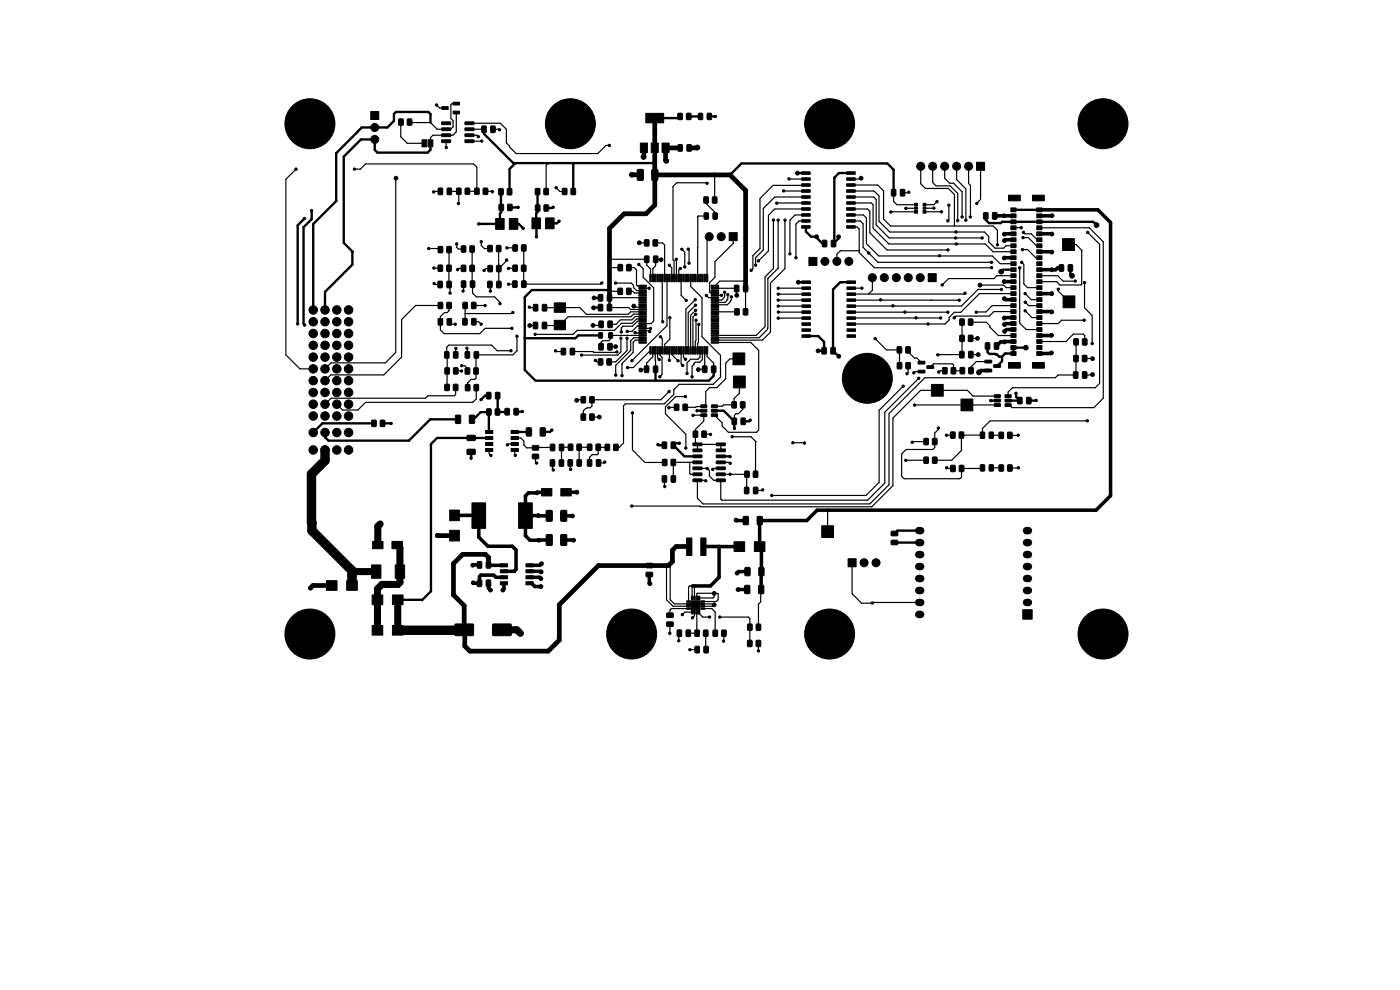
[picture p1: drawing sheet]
<svg xmlns="http://www.w3.org/2000/svg" width="297mm" height="210mm" viewBox="0 0 297 210" stroke-linecap="round" stroke-linejoin="round" font-family="sans-serif">
<g fill="#000" stroke="#000" stroke-width=".21">
<path d="M78.7 23.6h1.7v1.7h-1.7zM84.6 25.3l.7-.1 .3 .2v.9l-.2 .3h-.6l-.2-.2zM86.4 25.3l.7-.1 .3 .2v.9l-.2 .3h-.6l-.2-.2zM89.5 29.6h1v1.6h-1zM90.8 29.6h1v1.6h-1zM93.7 22.6h1.4v.6h-1.4zM93.7 25.9h1.8l.1 .5h-1.8zM93.7 27.2l1.8-.1 .1 .5-1.8 .1zM93.7 28.4h1.8l.1 .5-1.8 .1zM93.7 29.7h1.8l.1 .5h-1.8zM96.1 23.6h1.4v.6h-1.4zM96.1 21.7h1.4v.6h-1.4z"/>
<path d="M98.7 29.7h1.8l.1 .5h-1.9zM98.7 28.4h1.8l.1 .5-1.9 .1zM98.7 27.2l1.8-.1 .1 .5-1.9 .1zM98.7 25.9h1.8l.1 .5h-1.9zM102.2 26.8l.7-.1 .3 .2v1l-.2 .2-.6 .1-.2-.2zM104.1 26.8l.7-.1 .3 .2v1l-.2 .2-.6 .1-.2-.2zM135.2 36l1-.1 .3 .2v1.9l-.2 .3h-.9l-.2-.2zM135.9 30.3h1.4v2h-1.4zM138.3 36l1-.1 .3 .2v1.9l-.2 .3h-.9l-.2-.2zM138.2 30.3h1.4v2h-1.4zM137 24.1h3.8v1.9h-3.8zM140.5 30.3h1.4v2h-1.4z"/>
<path d="M143.8 24.1l.7-.1 .3 .2v1l-.2 .2h-.6l-.2-.2zM143.9 30.7l.6-.1 .3 .2v1.1l-.2 .2h-.5l-.3-.2zM145.7 24.1l.7-.1 .2 .2v1l-.1 .2h-.6l-.3-.2zM145.8 30.7l.7-.1 .2 .2v1.1l-.2 .2h-.6l-.2-.2zM148.2 24.1l.7-.1 .2 .2v1l-.2 .2h-.5l-.3-.2zM150.1 24.1l.6-.1 .3 .2v1l-.2 .2h-.6l-.2-.2zM170.1 36.4h1.8v.6h-1.8zM170.1 37.7h1.8v.5h-1.8zM170.1 39h1.8v.5h-1.8zM179.6 39h1.8v.5h-1.8zM179.6 37.7h1.8v.5h-1.8zM179.6 36.4h1.8v.6h-1.8z"/>
<path d="M207.2 34.4h1.7v1.7h-1.7zM93 56.3l.7-.1 .2 .2v.9l-.1 .3h-.7l-.2-.2zM93 39.9h.7l.2 .1v1.1l-.1 .2h-.6l-.3-.1zM93 52.3h.7l.2 .1 .1 1-.2 .2h-.6l-.3-.1zM94.8 56.3l.7-.1 .2 .2 .1 .9-.2 .3h-.6l-.3-.2zM94.8 52.3h.7l.3 .1v1l-.2 .2h-.6l-.2-.1zM94.9 39.9h.7l.2 .1v1.1l-.1 .2h-.6l-.3-.1zM96.9 39.9h.7l.2 .1v1l-.1 .3h-.6l-.3-.2zM97.9 56.3l.7-.1 .2 .2v1l-.1 .2h-.6l-.3-.1zM98.7 39.9h.7l.2 .1 .1 1-.2 .3h-.6l-.2-.2zM97.9 52.2l.7-.1 .2 .2v1l-.1 .2h-.6l-.3-.1zM99.7 56.3l.7-.1 .3 .2v1l-.2 .2h-.6l-.2-.1z"/>
<path d="M99.7 52.2l.7-.1 .3 .2v1l-.2 .2h-.6l-.2-.1zM100.7 39.9h.7l.3 .1v1l-.2 .3h-.6l-.2-.2zM103.5 56.3h.7l.3 .1v1l-.2 .3h-.6l-.2-.2zM102.5 39.9h.7l.3 .1v1l-.2 .3h-.6l-.2-.2zM103.5 52.1l.7-.1 .3 .2v1l-.2 .2h-.6l-.2-.1zM105.1 46.3h1.9v2.3h-1.9zM105.4 56.3h.7l.2 .1v1l-.1 .3h-.7l-.2-.2zM105.8 40h.7l.3 .1v1l-.2 .3h-.6l-.2-.2zM105.3 52.1l.8-.1 .2 .2v1l-.2 .2h-.6l-.2-.1zM105.9 43.4l.7-.1 .2 .2v1l-.1 .2h-.6l-.3-.2zM107.7 40h.7l.2 .1v1l-.1 .3h-.7l-.2-.2zM108.1 46.3h1.7v2.3h-1.7z"/>
<path d="M107.7 43.4l.7-.1 .3 .2v1l-.2 .2h-.6l-.2-.2zM108.8 56.3l.7-.1 .3 .2v.9l-.2 .3h-.6l-.2-.2zM108.8 52l.7-.1 .3 .2v.9l-.2 .3h-.6l-.2-.2zM110.7 56.3l.7-.1 .2 .2v.9l-.1 .3h-.7l-.2-.2zM110.7 52l.7-.1 .2 .2v.9l-.1 .3h-.7l-.2-.2zM112.8 46.2h1.9v2.3h-1.9zM113.6 40l.7-.1 .2 .2v1l-.1 .2h-.6l-.3-.1zM113.6 43.5l.7-.1 .3 .2v1l-.2 .2h-.6l-.2-.1zM115.4 40l.7-.1 .3 .2v1l-.2 .2h-.6l-.2-.1zM115.8 46.2h1.7v2.3h-1.7zM115.4 43.5l.7-.1 .3 .2v1l-.2 .2h-.6l-.2-.1zM119.3 40l.8-.1 .2 .2v1l-.2 .2h-.6l-.2-.1z"/>
<path d="M121.2 40l.7-.1 .2 .2v1l-.1 .2h-.6l-.3-.1zM131.1 56.1h.7l.3 .1v1l-.2 .3h-.6l-.2-.2zM133 56.1h.7l.2 .1v1l-.1 .3h-.6l-.3-.2zM136.8 50.9l.7-.1 .2 .2v1l-.1 .2h-.7l-.2-.1zM136.8 54.3h.7l.2 .1v1.1l-.2 .2h-.6l-.2-.1zM137.9 58.2l.3 .1-.1 1.5-.2-.1zM138.4 58.2l.2 .1v1.5l-.3-.1zM138.6 50.9l.7-.1 .2 .2v1l-.1 .2h-.6l-.3-.1zM138.7 54.3h.6l.3 .1v1.1l-.2 .2h-.5l-.3-.1zM138.9 58.2l.3 .1-.1 1.5-.2-.1zM139.4 58.2l.2 .1v1.5l-.3-.1zM139.9 58.2l.3 .1-.1 1.5-.2-.1z"/>
<path d="M140.4 58.2l.2 .1v1.5l-.3-.1zM140.9 58.2l.3 .1-.1 1.5-.2-.1zM141.4 58.2l.2 .1v1.5l-.3-.1zM141.9 58.2l.3 .1-.1 1.5-.2-.1zM142.4 58.2l.2 .1v1.5l-.3-.1zM142.9 58.2l.3 .1-.1 1.5-.2-.1zM143.4 58.2l.2 .1v1.5l-.3-.1zM143.9 58.2l.3 .1-.1 1.5-.2-.1zM144.4 58.2l.2 .1v1.5l-.3-.1zM144.9 58.2l.3 .1-.1 1.5-.2-.1zM145.4 58.2l.2 .1v1.5l-.3-.1zM145.9 58.2l.3 .1-.1 1.5-.2-.1z"/>
<path d="M146.4 58.2l.2 .1v1.5l-.3-.1zM146.9 58.2l.3 .1-.1 1.5-.2-.1zM147.4 58.2l.2 .1v1.5l-.3-.1zM147.9 58.2l.3 .1-.1 1.5-.2-.1zM148.4 58.2l.2 .1v1.5l-.3-.1zM148.9 58.2l.3 .1-.1 1.5-.2-.1zM149.4 45.2l.7-.1 .2 .2v1l-.1 .2h-.6l-.2-.1zM149.4 58.2l.2 .1v1.5l-.3-.1zM149.9 58.2l.3 .1-.1 1.5-.2-.1zM149.3 41.8l.7-.1 .3 .2v1l-.2 .2h-.6l-.2-.1zM151.3 45.2l.7-.1 .2 .2v1l-.2 .2h-.5l-.3-.1zM151.2 41.8l.7-.1 .2 .2v1l-.1 .2h-.7l-.2-.1z"/>
<path d="M154.7 49.3h1.7v1.7h-1.7zM170.1 40.3h1.8v.5h-1.8zM170.1 41.5h1.8v.6h-1.8zM170.1 42.8h1.8v.5h-1.8zM170.1 44.1h1.8v.5h-1.8zM170.1 45.3h1.8v.6h-1.8zM170.1 46.6h1.8v.5h-1.8zM170.1 47.9h1.8v.5h-1.8zM171.6 54.6h1.7v1.7h-1.7zM174.5 51l.7-.1 .2 .2v1l-.1 .3h-.6l-.3-.2zM176.4 51l.7-.1 .2 .2v1l-.1 .3h-.6l-.3-.2zM179.6 47.9h1.8v.5h-1.8z"/>
<path d="M179.6 46.6h1.8v.5h-1.8zM179.6 45.3h1.8v.6h-1.8zM179.6 44.1h1.8v.5h-1.8zM179.6 42.8h1.8v.5h-1.8zM179.6 41.5h1.8v.6h-1.8zM179.6 40.3h1.8v.5h-1.8zM189.1 40.2h.7l.3 .1v1l-.2 .3h-.6l-.2-.2zM191 40.2h.7l.3 .1v1l-.2 .3h-.6l-.2-.2zM194 43.1h.6v.6h-.6zM194 44h.6v.4h-.6zM194 44.6h.6v.6h-.6zM195.8 44.6h.6v.6h-.6z"/>
<path d="M195.8 44h.6v.4h-.6zM195.8 43.1h.6v.6h-.6zM196.9 58h1.7v1.7h-1.7zM208.7 45.1h.7l.2 .1v1.1l-.1 .2h-.6l-.3-.1zM210.6 45.1h.7l.2 .1v1.1l-.1 .2h-.6l-.3-.1zM214.4 44.1h1.1v.8h-1.1zM214.4 45.4h1.1v.8h-1.1zM214.4 46.6h1.1v.9h-1.1zM214.4 47.9h1.1v.8h-1.1zM214.4 49.2h1.1v.8h-1.1zM214.4 50.5h1.1v.8h-1.1zM214.4 51.7h1.1v.8h-1.1z"/>
<path d="M214.4 53h1.1v.8h-1.1zM214.4 54.3h1.1v.8h-1.1zM214.4 55.5h1.1v.8h-1.1zM214.4 56.8h1.1v.8h-1.1zM214.4 58.1h1.1v.8h-1.1zM214 41.4h2.4v1.2h-2.4zM220 44.1h1.1v.8h-1.1zM220 45.4h1.1v.8h-1.1zM220 46.6h1.1v.9h-1.1zM220 47.9h1.1v.8h-1.1zM220 49.2h1.1v.8h-1.1zM220 50.5h1.1v.8h-1.1z"/>
<path d="M220 51.7h1.1v.8h-1.1zM220 53h1.1v.8h-1.1zM220 54.3h1.1v.8h-1.1zM220 55.5h1.1v.8h-1.1zM220 56.8h1.1v.8h-1.1zM220 58.1h1.1v.8h-1.1zM219.1 41.4h2.4v1.2h-2.4zM225.4 50.6h2.5v2.5h-2.5zM224.7 56.2l.7-.1 .3 .2v1l-.2 .3h-.6l-.2-.2zM226.6 56.2l.7-.1 .3 .2v1l-.2 .3h-.6l-.2-.2zM93 67.6h.7l.2 .1v1l-.1 .3h-.6l-.3-.2zM92.9 59.7l.7-.1 .3 .2v1l-.2 .3h-.6l-.2-.2z"/>
<path d="M93 64.2l.7-.1 .2 .2 .1 1-.2 .2h-.6l-.3-.2zM94.3 74.6h.7l.3 .1v1.1l-.2 .2h-.6l-.2-.1zM94.9 67.6h.7l.2 .1v1l-.1 .3h-.6l-.3-.2zM94.4 78.1l.7-.1 .3 .1v1l-.2 .3h-.6l-.2-.2zM94.8 59.7l.7-.1 .3 .2v1l-.2 .3h-.6l-.2-.2zM94.8 64.2l.7-.1 .3 .2v1l-.2 .2h-.6l-.2-.2zM96.2 74.6h.7l.3 .1v1.1l-.2 .2h-.6l-.2-.1zM96.2 78.1l.8-.1 .2 .1v1l-.2 .3h-.6l-.2-.2zM98.2 67.6l.7-.1 .2 .2v1l-.1 .3h-.6l-.3-.2zM98.2 64.2l.7-.1 .3 .2v1l-.2 .2h-.6l-.2-.2zM98.7 78.1l.7-.1 .3 .2v.9l-.2 .3h-.6l-.2-.2zM97.9 59.6h.7l.2 .1v1l-.1 .3h-.6l-.2-.2z"/>
<path d="M98.7 74.6h.7l.2 .1 .1 1-.2 .3h-.6l-.2-.2zM100.1 64.2l.7-.1 .2 .2v1l-.1 .2h-.7l-.2-.2zM100.1 67.6l.7-.1 .2 .2v1l-.1 .3h-.6l-.3-.2zM100.5 78.1l.7-.1 .3 .2v.9l-.2 .3h-.6l-.2-.2zM99.8 59.6h.7l.2 .1 .1 1-.2 .3h-.6l-.2-.2zM100.6 74.6h.7l.2 .1v1l-.1 .3h-.6l-.2-.2zM103.5 59.7l.7-.1 .2 .2v1l-.1 .3h-.6l-.3-.2zM105.4 59.7l.7-.1 .2 .2v1l-.1 .3h-.6l-.3-.2zM108.8 59.6h.7l.2 .1v1l-.1 .3h-.6l-.3-.2zM110.7 59.6h.7l.2 .1v1l-.1 .3h-.6l-.3-.2zM113.2 68.4l.6-.1 .3 .2v1l-.2 .3h-.5l-.3-.2zM113.2 64.6h.7l.2 .1v1l-.1 .3h-.6l-.3-.2z"/>
<path d="M115.1 68.4l.7-.1 .2 .2v1l-.2 .3h-.6l-.2-.2zM115.1 64.6h.7l.2 .1v1l-.1 .3h-.6l-.3-.2zM119.1 73.9h.7l.2 .1v1l-.1 .3h-.6l-.3-.2zM117.6 68h2.4v2h-2.4zM117.6 64.3h2.4v2h-2.4zM121 73.9h.7l.2 .1v1l-.1 .3h-.6l-.3-.2zM127 76.1h.7l.2 .1v1l-.1 .3h-.7l-.2-.2zM127 64.6l.6-.1 .3 .2v1l-.2 .3h-.5l-.3-.2zM127 70.6h.6l.2 .1v.8l-.1 .2-.7-.1zM127.1 68.1h.7l.2 .1v1.1l-.1 .2h-.6l-.3-.1zM127 62.5l.6-.1 .3 .2v1.1l-.2 .2h-.5l-.3-.2zM127.1 72.9l.7-.1 .2 .2v1l-.2 .3h-.6l-.2-.2z"/>
<path d="M128.8 76.1h.7l.2 .1v1l-.1 .3h-.6l-.3-.2zM128.9 64.6l.6-.1 .3 .2v1l-.2 .3h-.5l-.3-.2zM129 68.1h.7l.2 .1v1.1l-.1 .2h-.6l-.3-.1zM129.2 70.6h.6l.2 .1v.8l-.2 .2-.7-.1zM128.9 62.5l.6-.1 .3 .2v1.1l-.2 .2h-.5l-.3-.2zM129 72.9l.6-.1 .3 .2v1l-.2 .3h-.5l-.3-.2zM131.1 61.2l.7-.1 .3 .2v1l-.2 .2h-.6l-.2-.2zM133 61.2l.7-.1 .2 .2v1l-.1 .2h-.7l-.2-.2zM135.5 60.5h1.6v.2l-1.5 .1zM135.5 61h1.6v.2l-1.5 .1zM135.5 61.5h1.6v.2l-1.5 .1zM135.5 62h1.6v.2l-1.5 .1z"/>
<path d="M135.5 62.5h1.6v.2l-1.5 .1zM135.5 63h1.6v.2l-1.5 .1zM135.5 63.5h1.6v.2l-1.5 .1zM135.5 64h1.6v.2l-1.5 .1zM135.5 64.5h1.6v.2l-1.5 .1zM135.5 65h1.6v.2l-1.5 .1zM135.5 65.5h1.6v.2l-1.5 .1zM135.5 66h1.6v.2l-1.5 .1zM135.5 66.5h1.6v.2l-1.5 .1zM135.5 67h1.6v.2l-1.5 .1zM135.5 67.5h1.6v.2l-1.5 .1zM135.5 68h1.6v.2l-1.5 .1z"/>
<path d="M135.5 68.5h1.6v.2l-1.5 .1zM135.5 69h1.6v.2l-1.5 .1zM135.5 69.5h1.6v.2l-1.5 .1zM135.5 70h1.6v.2l-1.5 .1zM135.5 70.5h1.6v.2l-1.5 .1zM135.5 71h1.6v.2l-1.5 .1zM135.5 71.5h1.6v.2l-1.5 .1zM135.5 72h1.6v.2l-1.5 .1zM135.5 72.5h1.6v.2l-1.5 .1zM136.7 77.7l.7-.1 .3 .2v1l-.2 .2h-.6l-.2-.1zM137.9 73.5l.3 .1-.1 1.5-.2-.1zM138.4 73.5l.2 .1v1.5l-.3-.1z"/>
<path d="M138.9 73.5l.3 .1-.1 1.5-.2-.1zM139.4 73.5l.2 .1v1.5l-.3-.1zM138.6 77.7l.7-.1 .3 .2v1l-.2 .2h-.6l-.2-.1zM139.9 73.5l.3 .1-.1 1.5-.2-.1zM140.4 73.5l.2 .1v1.5l-.3-.1zM140.9 73.5l.3 .1-.1 1.5-.2-.1zM141.4 73.5l.2 .1v1.5l-.3-.1zM141.9 73.5l.3 .1-.1 1.5-.2-.1zM142.4 73.5l.2 .1v1.5l-.3-.1zM142.9 73.5l.3 .1-.1 1.5-.2-.1zM143.4 73.5l.2 .1v1.5l-.3-.1zM143.9 73.5l.3 .1-.1 1.5-.2-.1z"/>
<path d="M144.4 73.5l.2 .1v1.5l-.3-.1zM144.9 73.5l.3 .1-.1 1.5-.2-.1zM145.4 73.5l.2 .1v1.5l-.3-.1zM145.9 73.5l.3 .1-.1 1.5-.2-.1zM146.4 73.5l.2 .1v1.5l-.3-.1zM146.9 73.5l.3 .1-.1 1.5-.2-.1zM147.4 73.5l.2 .1v1.5l-.3-.1zM147.9 73.5l.3 .1-.1 1.5-.2-.1zM148.4 73.5l.2 .1v1.5l-.3-.1zM148.9 73.5l.3 .1-.1 1.5-.2-.1zM149.4 73.5l.2 .1v1.5l-.3-.1zM149.9 73.5l.3 .1-.1 1.5-.2-.1z"/>
<path d="M149.1 77.7l.7-.1 .2 .2v1l-.2 .2h-.6l-.2-.1zM150.9 72.5h1.5l.1 .2-1.6 .1zM150.9 72h1.5l.1 .2-1.6 .1zM150.9 71.5h1.5l.1 .2-1.6 .1zM150.9 71h1.5l.1 .2-1.6 .1zM150.9 70.5h1.5l.1 .2-1.6 .1zM150.9 70h1.5l.1 .2-1.6 .1zM150.9 69.5h1.5l.1 .2-1.6 .1zM150.9 69h1.5l.1 .2-1.6 .1zM150.9 68.5h1.5l.1 .2-1.6 .1zM150.9 68h1.5l.1 .2-1.6 .1zM150.9 67.5h1.5l.1 .2-1.6 .1z"/>
<path d="M150.9 67h1.5l.1 .2-1.6 .1zM150.9 66.5h1.5l.1 .2-1.6 .1zM150.9 66h1.5l.1 .2-1.6 .1zM150.9 65.5h1.5l.1 .2-1.6 .1zM150.9 65h1.5l.1 .2-1.6 .1zM150.9 64.5h1.5l.1 .2-1.6 .1zM150.9 64h1.5l.1 .2-1.6 .1zM150.9 63.5h1.5l.1 .2-1.6 .1zM150.9 63h1.5l.1 .2-1.6 .1zM150.9 62.5h1.5l.1 .2-1.6 .1zM150.9 62h1.5l.1 .2-1.6 .1zM150.9 61.5h1.5l.1 .2-1.6 .1z"/>
<path d="M150.9 61h1.5l.1 .2-1.6 .1zM150.9 60.5h1.5l.1 .2-1.6 .1zM151 77.7l.6-.1 .3 .2v1l-.2 .2h-.5l-.3-.1zM155.5 74.9h2.5v2.5h-2.5zM155.8 60.5h.7l.3 .1v1.1l-.2 .2h-.6l-.2-.1zM155.9 65.5l.7-.1 .2 .2 .1 1-.2 .2-.6 .1-.3-.2zM157.7 65.5l.7-.1 .3 .2v1l-.2 .2-.6 .1-.2-.2zM157.7 60.5h.7l.3 .1v1.1l-.2 .2h-.6l-.2-.1zM170.1 59.6h1.8v.5h-1.8zM170.1 60.9h1.8v.5h-1.8zM170.1 62.1h1.8v.6h-1.8zM170.1 63.4h1.8v.5h-1.8z"/>
<path d="M170.1 64.7h1.8v.5h-1.8zM170.1 65.9h1.8v.6h-1.8zM170.1 67.2h1.8v.5h-1.8zM170.1 68.5h1.8v.5h-1.8zM170.1 69.8h1.8v.5h-1.8zM170.1 71h1.8v.6h-1.8zM174.4 73.7h.7l.2 .1v1.1l-.1 .2h-.6l-.3-.1zM176.3 73.7h.7l.2 .1v1.1l-.1 .2h-.6l-.3-.1zM179.7 71h1.8v.6h-1.8zM179.7 69.8h1.8v.5h-1.8zM179.7 68.5h1.8v.5h-1.8zM179.7 67.2h1.8v.5h-1.8z"/>
<path d="M179.7 65.9h1.8v.6h-1.8zM179.7 64.7h1.8v.5h-1.8zM179.7 63.4h1.8v.5h-1.8zM179.7 62.1h1.8v.6h-1.8zM179.7 60.9h1.8v.5h-1.8zM179.7 59.6h1.8v.5h-1.8zM190.4 73.6l.7-.1 .2 .2v1l-.1 .2h-.7l-.2-.1zM190.4 76.9h.7l.2 .1v1l-.1 .3h-.6l-.3-.2zM192.2 73.6l.7-.1 .2 .2v1l-.1 .2h-.6l-.3-.1zM192.2 76.9h.7l.2 .1 .1 1-.2 .3h-.6l-.2-.2zM194.8 76.7l1.3-.1 .1 .5-1.4 .1zM194.8 78.6l1.3-.1 .1 .5-1.4 .1z"/>
<path d="M196.7 77.6h1.3l.1 .5-1.4 .1zM200 78h.7l.2 .1 .1 1-.2 .2-.6 .1-.3-.2zM201.8 78h.7l.3 .1v1l-.2 .2-.6 .1-.2-.2zM203.6 74.6l.7-.1 .2 .2 .1 1-.2 .2-.6 .1-.2-.2zM203.6 67.7l.8-.1 .2 .2v1l-.2 .2h-.6l-.2-.1zM203.7 78l.7-.1 .3 .2v1l-.2 .2h-.6l-.2-.1zM203.6 71.1h.8l.2 .1v1l-.2 .3h-.6l-.2-.2zM205.5 67.7l.7-.1 .2 .2v1l-.1 .2h-.6l-.3-.1zM205.5 74.6l.7-.1 .2 .2v1l-.1 .2-.6 .1-.2-.2zM205.5 78l.8-.1 .2 .2v1l-.2 .2h-.6l-.2-.1zM205.5 71.1h.7l.2 .1v1l-.1 .3h-.6l-.3-.2zM209 76.4h1.3l.1 .5-1.4 .1z"/>
<path d="M209 78.3h1.3l.1 .5-1.4 .1zM209.1 72.7h.6l.3 .1v1.1l-.2 .2h-.5l-.3-.1zM210.8 77.4h1.4l.1 .5h-1.4zM211 72.7h.7l.2 .1v1.1l-.2 .2h-.6l-.2-.1zM214.4 59.3h1.1v.9h-1.1zM214.4 60.6h1.1v.8h-1.1zM214.4 61.9h1.1v.8h-1.1zM214.4 63.2h1.1v.8h-1.1zM214.4 64.4h1.1v.8h-1.1zM214.4 65.7h1.1v.8h-1.1zM214.4 67h1.1v.8h-1.1zM214.4 68.2h1.1v.8h-1.1z"/>
<path d="M214.4 69.5h1.1v.8h-1.1zM214.4 70.8h1.1v.8h-1.1zM214.4 72h1.1v.9h-1.1zM214.4 73.3h1.1v.8h-1.1zM214.4 74.6h1.1v.8h-1.1zM214 76.9h2.4v1.2h-2.4zM220 59.3h1.1v.9h-1.1zM220 60.6h1.1v.8h-1.1zM220 61.9h1.1v.8h-1.1zM220 63.2h1.1v.8h-1.1zM220 64.4h1.1v.8h-1.1zM220 65.7h1.1v.8h-1.1z"/>
<path d="M220 67h1.1v.8h-1.1zM220 68.2h1.1v.8h-1.1zM220 69.5h1.1v.8h-1.1zM220 70.8h1.1v.8h-1.1zM220 72h1.1v.9h-1.1zM220 73.3h1.1v.8h-1.1zM220 74.6h1.1v.8h-1.1zM219.1 76.9h2.4v1.2h-2.4zM225.5 62.8h2.5v2.5h-2.5zM227.8 78.9l.6-.1 .3 .2v1l-.2 .3h-.5l-.3-.2zM227.8 71.9l.7-.1 .3 .2v1l-.2 .2h-.6l-.2-.1zM227.8 75.4h.7l.3 .1v1l-.2 .2h-.6l-.2-.1z"/>
<path d="M229.7 78.9l.7-.1 .2 .2v1l-.2 .3h-.6l-.2-.2zM229.7 71.9l.7-.1 .2 .2v1l-.1 .2h-.7l-.2-.1zM229.6 75.4h.8l.2 .1v1l-.2 .2h-.6l-.2-.1zM78.9 89.2l.7-.1 .2 .2v1l-.1 .2h-.6l-.3-.2zM80.7 89.2l.7-.1 .2 .2 .1 1-.2 .2h-.6l-.2-.2zM94.4 81.6l.7-.1 .2 .1 .1 1-.2 .3h-.6l-.3-.2zM96.2 81.6l.7-.1 .3 .1v1l-.2 .3h-.6l-.2-.2zM96.7 88.1h.8l.2 .1v1.4l-.1 .2h-.8l-.2-.1zM98.8 81.6l.7-.1 .2 .2v1l-.1 .2h-.6l-.3-.1zM99.1 95.3h1.6l.1 .2v.8l-.2 .1h-1.4l-.1-.2zM99.1 92.4l1.6-.1 .1 .3v.7l-.2 .2h-1.4l-.1-.3zM100.6 81.6l.7-.1 .2 .2v1l-.1 .2h-.6l-.3-.1z"/>
<path d="M99.6 88.1h.8l.3 .1v1.4l-.2 .2h-.7l-.2-.1zM103.2 83.3l.7-.1 .3 .2v1l-.2 .2-.6 .1-.2-.2zM103.3 86.8l.7-.1 .2 .2v.9l-.1 .3h-.7l-.2-.2zM103 91.3h1.5v.7h-1.5zM103 92.6h1.5v.6h-1.5zM103 93.9h1.5v.6h-1.5zM103 95.1h1.5v.7h-1.5zM105.1 86.8l.7-.1 .2 .2 .1 .9-.2 .3h-.6l-.3-.2zM105.1 83.3l.7-.1 .3 .2v1l-.2 .2-.6 .1-.2-.2zM107.2 86.7l.6-.1 .3 .2v1l-.2 .2-.5 .1-.3-.2zM109.1 86.7l.7-.1 .2 .2v1l-.2 .2-.6 .1-.2-.2zM108.4 95.1h1.6v.7h-1.6z"/>
<path d="M108.4 93.9h1.6v.6h-1.6zM108.4 92.6h1.6v.6h-1.6zM108.4 91.3h1.6v.7h-1.6zM111.7 90.8l.8-.1 .3 .2v1.4l-.2 .2h-.7l-.3-.1zM113 96.4l1.1-.1 .2 .3v.6l-.2 .1h-1l-.2-.2zM113 94.6l1.1-.1 .2 .2v.7l-.2 .1h-1l-.2-.2zM114.6 90.8l.9-.1 .2 .2v1.4l-.1 .2h-.8l-.2-.1zM116.8 97.6l.7-.1 .2 .2v1l-.2 .2-.6 .1-.2-.2zM116.8 94.3l.7-.1 .2 .2v1l-.1 .2-.6 .1-.3-.2zM118.7 97.6l.7-.1 .2 .2v1l-.2 .2-.6 .1-.2-.2zM118.7 94.3l.7-.1 .2 .2v1l-.1 .2-.6 .1-.3-.2zM120.6 94.2h.7l.2 .1v1l-.1 .3h-.6l-.3-.2z"/>
<path d="M120.5 97.5h.7l.3 .1v1.1l-.2 .2h-.6l-.2-.1zM122.4 94.2h.7l.3 .1v1l-.2 .3h-.6l-.2-.2zM123.3 84.2l.7-.1 .2 .2 .1 1-.2 .2h-.6l-.2-.2zM123.3 87.8h.7l.2 .1 .1 1-.2 .3h-.6l-.2-.2zM122.4 97.5h.7l.3 .1v1.1l-.2 .2h-.6l-.2-.1zM124.6 97.5h.7l.3 .1v1.1l-.2 .2h-.6l-.2-.1zM124.6 94.2h.8l.2 .1v1l-.2 .3h-.6l-.2-.2zM125.1 84.2l.7-.1 .3 .2v1l-.2 .2h-.6l-.2-.2zM125.1 87.8h.7l.3 .1v1l-.2 .3h-.6l-.2-.2zM126.5 94.2h.7l.2 .1v1l-.1 .3h-.7l-.2-.2zM126.5 97.5h.7l.3 .1v1.1l-.2 .2h-.6l-.2-.1zM128.4 94.3l.7-.1 .2 .2 .1 1-.2 .2h-.6l-.3-.2z"/>
<path d="M130.2 94.3l.7-.1 .3 .2v1l-.2 .2h-.6l-.2-.2zM140.5 93.8l.7-.1 .2 .2 .1 1-.2 .3h-.6l-.2-.2zM140.6 97.5l.7-.1 .2 .2v.9l-.1 .3h-.6l-.3-.2zM142.4 93.8l.7-.1 .2 .2v1l-.1 .3h-.6l-.2-.2zM142.4 97.5l.7-.1 .2 .2v.9l-.1 .3h-.6l-.3-.2zM143.1 85.8l.7-.1 .2 .2 .1 .9-.2 .3h-.6l-.3-.2zM144.9 85.8l.7-.1 .3 .2v.9l-.2 .3h-.6l-.2-.2zM147 94h1.8l.1 .5-1.8 .1zM147 95.3l1.8-.1 .1 .5-1.8 .1zM147 96.5h1.8l.1 .5-1.8 .1zM147 97.8h1.8l.1 .5-1.8 .1zM147 99.1h1.8l.1 .5h-1.8z"/>
<path d="M147.1 91.5l.7-.1 .2 .2v.9l-.1 .3h-.6l-.3-.2zM148.7 85.9h1.2l.1 .5-1.3 .1zM148.7 86.9l1.2-.1 .1 .5-1.3 .1zM148.7 87.8h1.2l.1 .5-1.3 .1zM148.9 91.5l.7-.1 .3 .2v.9l-.2 .3h-.6l-.2-.2zM151 87.8h1.1l.1 .5-1.2 .1zM151 86.9l1.1-.1 .1 .5-1.2 .1zM151 85.9h1.1l.1 .5-1.2 .1zM152 99.1h1.8l.1 .5h-1.9zM152 97.8h1.8l.1 .5-1.9 .1zM152 96.5h1.8l.1 .5-1.9 .1zM152 95.3l1.8-.1 .1 .5-1.9 .1z"/>
<path d="M152 94h1.8l.1 .5-1.9 .1zM155.3 85.2h.7l.2 .1v1l-.1 .3h-.6l-.3-.2zM155.3 88.7h.7l.3 .1v1l-.2 .3h-.6l-.2-.2zM155.6 79.8h2.5v2.5h-2.5zM157.1 85.2h.7l.3 .1v1l-.2 .3h-.6l-.2-.2zM157.2 88.7h.7l.3 .1v1l-.2 .3h-.6l-.2-.2zM196 97l.7-.1 .3 .2v1l-.2 .2h-.6l-.2-.1zM196 93h.7l.3 .1v1l-.2 .3h-.6l-.2-.2zM197.6 81.6h2.5v2.5h-2.5zM197.9 97l.7-.1 .2 .2v1l-.1 .2h-.7l-.2-.1zM197.9 93h.7l.2 .1v1l-.1 .3h-.7l-.2-.2zM201.7 91.7l.7-.1 .2 .2 .1 .9-.2 .3h-.6l-.3-.2z"/>
<path d="M201.7 98.7h.7l.3 .1v1l-.2 .3h-.6l-.2-.2zM203.9 84.7h2.5v2.4h-2.5zM203.5 91.7l.7-.1 .3 .2v.9l-.2 .3h-.6l-.2-.2zM203.5 98.7h.8l.2 .1v1l-.2 .3h-.6l-.2-.2zM208 98.6l.7-.1 .2 .2v1l-.1 .2-.6 .1-.2-.2zM208 91.7l.7-.1 .2 .2v1l-.1 .2h-.6l-.2-.1zM209.9 98.6l.6-.1 .3 .2v1l-.2 .2-.5 .1-.3-.2zM209.9 91.7l.6-.1 .3 .2v1l-.2 .2h-.5l-.3-.1zM211 83.8l1.2-.1v.5l-1.2 .1zM211 84.7h1.2v.5l-1.2 .1zM211 85.7l1.2-.1v.5l-1.2 .1zM212 98.6h.7l.2 .1v1l-.1 .3h-.7l-.2-.2z"/>
<path d="M212 91.7h.7l.2 .1v1l-.1 .2-.7 .1-.2-.2zM213.2 85.7l1.2-.1 .1 .5-1.2 .1zM213.2 84.7h1.2l.1 .5-1.2 .1zM213.2 83.8l1.2-.1 .1 .5-1.2 .1zM213.8 98.6h.7l.2 .1v1l-.1 .3h-.6l-.3-.2zM213.8 91.7h.7l.2 .1v1l-.1 .2-.6 .1-.3-.2zM215.9 84.3h.7l.2 .1v1l-.1 .3h-.6l-.2-.2zM217.8 84.3h.7l.2 .1v1l-.1 .3h-.6l-.2-.2zM79 114.8h2.3v1.6h-2.3zM83.1 114.8h2.3v1.6h-2.3zM95.4 108.2h2v2.3h-2zM95.4 112.5h2v2.3h-2z"/>
<path d="M100.1 106.7h2.9v5.4h-2.9zM110 106.7h2.9v5.4h-2.9zM115.9 108.3l1-.1 .3 .2v2l-.2 .2h-.9l-.2-.2zM115.9 113.4h1l.3 .1v2l-.2 .2h-.9l-.2-.1zM114.9 103.7h2.2v1.5h-2.2zM119 108.3l1-.1 .2 .2v2l-.1 .2h-.9l-.3-.2zM119 113.4h1l.2 .1v2l-.1 .2h-.9l-.3-.1zM119 103.7h2.2v1.5h-2.2zM137.1 119.5h1.2l.2 .2v.6l-.3 .2h-1l-.2-.3zM140.5 100.9h.7l.2 .1 .1 1.1-.2 .2h-.6l-.2-.1zM142.4 100.9h.7l.2 .1v1.1l-.1 .2h-.6l-.2-.1zM145.7 114.1h1.1v3.7h-1.1z"/>
<path d="M147 100.4l1.8-.1 .1 .5-1.8 .1zM147 101.6h1.8l.1 .5-1.8 .1zM148.7 114.1h1.1v3.7h-1.1zM152 101.6h1.8l.1 .5-1.9 .1zM152 100.4l1.8-.1 .1 .5-1.9 .1zM155.7 114.9h2.3v2.1h-2.3zM158 103.4l.6-.1 .3 .2v1l-.2 .3h-.5l-.3-.2zM158 100l.7-.1 .3 .2v1l-.2 .2h-.6l-.2-.2zM157.7 109.6l.9-.1 .2 .2v1.4l-.2 .2h-.7l-.2-.1zM159.8 100l.8-.1 .2 .2v1l-.2 .2h-.6l-.2-.2zM159.9 103.4l.7-.1 .2 .2v1l-.2 .3h-.6l-.2-.2zM160 114.9h2.3v2.1h-2.3z"/>
<path d="M160.7 109.6l.8-.1 .2 .2v1.4l-.1 .2h-.7l-.3-.1zM174.3 111.5h2.5v2.5h-2.5zM189.1 112.7h1.2l.2 .2v.6l-.3 .2h-1l-.2-.3zM189.1 114.6h1.2l.2 .2v.6l-.3 .2h-1l-.2-.3zM69.3 123.2h2.2v2h-2.2zM73.6 123.2h2.2v2h-2.2zM78.8 119.8h2v2.9h-2zM79 126.2h2.2v2.1h-2.2zM79 132.7h2.2v2h-2.2zM83.3 126.2h2.2v2.1h-2.2zM83.3 132.7h2.2v2h-2.2zM83.8 119.8h2v2.9h-2z"/>
<path d="M96.5 132.4h3.8l.2 .2v2.1l-.3 .2-3.6-.1-.1-.2zM101.3 123.1l.7-.1 .2 .2v1l-.1 .2-.6 .1-.3-.2zM101.3 119.2l.7-.1 .2 .2v1l-.1 .2h-.6l-.3-.1zM103.2 123.1l.7-.1 .2 .2v1l-.1 .2-.6 .1-.3-.2zM103.2 119.2l.7-.1 .2 .2v1l-.1 .2h-.6l-.3-.1zM104.5 132.4h3.8l.2 .2v2.1l-.3 .2-3.6-.1-.1-.2zM106.2 119.6h1.5v.6h-1.5zM106.2 120.9h1.5v.6h-1.5zM106.2 122.1h1.5v.7h-1.5zM106.2 123.4h1.5v.7h-1.5zM111.6 123.4h1.5v.7h-1.5zM111.6 122.1h1.5v.7h-1.5z"/>
<path d="M111.6 120.9h1.5v.6h-1.5zM111.6 119.6h1.5v.6h-1.5zM137.1 121.4h1.2l.2 .2v.6l-.3 .2h-1l-.2-.3zM141.5 130.1l1.2-.1 .2 .2-.1 .6-.2 .2h-1l-.2-.2zM141.5 132l1.2-.1 .2 .3-.1 .5-.2 .2h-1l-.2-.3zM143.7 133.7l.7-.1 .2 .2v1l-.1 .2-.6 .1-.3-.2zM145.6 133.7l.7-.1 .2 .2v1l-.1 .2-.6 .1-.3-.2zM145.7 127.5h.8v.3h-.8zM145.7 127.9h.8v.3h-.8zM145.7 128.5h.8v.3h-.8zM145.7 128.9h.8v.3h-.8zM146.7 129.5h.3v.7h-.3z"/>
<path d="M146.7 126.5h.3v.7h-.3zM146.7 127.5h1.8v1.7h-1.8zM147.2 129.5h.3v.7h-.3zM147.2 126.5h.3v.7h-.3zM147.4 133.7l.8-.1 .2 .2v1l-.2 .2h-.6l-.2-.1zM147.5 137.1h.7l.2 .1v1.1l-.2 .2h-.6l-.2-.1zM147.7 129.5h.3v.7h-.3zM147.7 126.5h.3v.7h-.3zM148.2 129.5h.3v.7h-.3zM148.2 126.5h.3v.7h-.3zM149.3 133.7l.7-.1 .2 .2v1l-.1 .2h-.6l-.3-.1zM149.4 137.1h.6l.3 .1v1.1l-.2 .2h-.5l-.3-.1z"/>
<path d="M148.7 128.9h.8v.3h-.8zM148.7 128.5h.8v.3h-.8zM148.7 127.9h.8v.3h-.8zM148.7 127.5h.8v.3h-.8zM151.3 133.7l.7-.1 .2 .2v1l-.1 .2h-.6l-.3-.1zM153.1 133.7l.7-.1 .3 .2v1l-.2 .2h-.6l-.2-.1zM158.6 135.9l.7-.1 .3 .2v.9l-.2 .3h-.6l-.2-.2zM158 124.2h.9l.2 .1v1.4l-.2 .2h-.7l-.2-.1zM158.1 120.4h.8l.2 .1 .1 1.4-.2 .2-.8 .1-.2-.2zM158.6 132.4h.7l.3 .1v1l-.2 .2-.6 .1-.2-.2zM160.4 135.9l.8-.1 .2 .2v.9l-.2 .3h-.6l-.2-.2zM160.5 132.4h.7l.2 .1v1l-.1 .2-.7 .1-.2-.2z"/>
<path d="M161 124.2h.8l.2 .1v1.4l-.1 .2h-.7l-.3-.1zM161 120.4h.9l.2 .1v1.4l-.2 .2-.7 .1-.2-.2zM179.9 118.5h1.7v1.7h-1.7zM217 129.3h2v2h-2z"/>
<circle cx="61.8" cy="26.3" r=".45"/>
<circle cx="62.8" cy="35.9" r=".25"/>
<circle cx="62.9" cy="29.1" r=".45"/>
<circle cx="62.9" cy="23.4" r=".45"/>
<circle cx="65.7" cy="26.2" r="5.3"/>
<circle cx="65.8" cy="22.3" r=".45"/>
<circle cx="65.8" cy="30.2" r=".45"/>
<circle cx="68.6" cy="29.1" r=".45"/>
<circle cx="68.6" cy="23.4" r=".45"/>
<circle cx="69.7" cy="26.3" r=".45"/>
<circle cx="75.2" cy="35.9" r=".25"/>
<circle cx="79.5" cy="27" r=".85"/>
<circle cx="79.5" cy="29.6" r=".85"/>
<circle cx="84" cy="37.8" r=".4"/>
<circle cx="92.6" cy="22.3" r=".25"/>
<circle cx="94.7" cy="31.3" r=".25"/>
<circle cx="101.5" cy="29" r=".25"/>
<circle cx="102.2" cy="29.9" r=".25"/>
<circle cx="106" cy="27.5" r=".25"/>
<circle cx="117" cy="26.3" r=".45"/>
<circle cx="118" cy="39.8" r=".25"/>
<circle cx="118.2" cy="29.1" r=".45"/>
<circle cx="118.2" cy="23.4" r=".45"/>
<circle cx="121" cy="26.2" r="5.3"/>
<circle cx="121" cy="22.3" r=".45"/>
<circle cx="121" cy="30.2" r=".45"/>
<circle cx="123.8" cy="29.1" r=".45"/>
<circle cx="123.8" cy="23.4" r=".45"/>
<circle cx="125" cy="26.3" r=".45"/>
<circle cx="129.3" cy="30.8" r=".25"/>
<circle cx="134" cy="37.1" r=".5"/>
<circle cx="136.5" cy="33.3" r=".5"/>
<circle cx="141.4" cy="34.1" r=".5"/>
<circle cx="148" cy="31.3" r=".5"/>
<circle cx="150" cy="38.9" r=".25"/>
<circle cx="151.7" cy="24.7" r=".25"/>
<circle cx="167.4" cy="38" r=".25"/>
<circle cx="169.2" cy="36.7" r=".4"/>
<circle cx="172" cy="26.3" r=".45"/>
<circle cx="173.2" cy="29.1" r=".45"/>
<circle cx="173.2" cy="23.4" r=".45"/>
<circle cx="176" cy="26.2" r="5.3"/>
<circle cx="176" cy="22.3" r=".45"/>
<circle cx="176" cy="30.2" r=".45"/>
<circle cx="178.8" cy="29.1" r=".45"/>
<circle cx="178.8" cy="23.4" r=".45"/>
<circle cx="180" cy="26.3" r=".45"/>
<circle cx="182.7" cy="37.8" r=".4"/>
<circle cx="195.3" cy="35.3" r=".85"/>
<circle cx="197.9" cy="35.3" r=".85"/>
<circle cx="200.4" cy="35.3" r=".85"/>
<circle cx="202.9" cy="35.3" r=".85"/>
<circle cx="205.5" cy="35.3" r=".85"/>
<circle cx="230" cy="26.3" r=".45"/>
<circle cx="231.2" cy="29.1" r=".45"/>
<circle cx="231.2" cy="23.4" r=".45"/>
<circle cx="234" cy="26.2" r="5.3"/>
<circle cx="234" cy="22.3" r=".45"/>
<circle cx="234" cy="30.2" r=".45"/>
<circle cx="236.8" cy="29.1" r=".45"/>
<circle cx="236.8" cy="23.4" r=".45"/>
<circle cx="238" cy="26.3" r=".45"/>
<circle cx="64.6" cy="46.4" r=".25"/>
<circle cx="66.1" cy="44.7" r=".25"/>
<circle cx="91" cy="52.7" r=".25"/>
<circle cx="92" cy="40.7" r=".25"/>
<circle cx="92" cy="56.9" r=".25"/>
<circle cx="96.9" cy="51.8" r=".25"/>
<circle cx="97.1" cy="57.2" r=".25"/>
<circle cx="97.3" cy="43.2" r=".25"/>
<circle cx="101.5" cy="47.5" r=".25"/>
<circle cx="102.1" cy="51.3" r=".25"/>
<circle cx="102.7" cy="57.4" r=".25"/>
<circle cx="104.4" cy="40.7" r=".25"/>
<circle cx="107.5" cy="55.2" r=".25"/>
<circle cx="107.5" cy="52.6" r=".25"/>
<circle cx="107.9" cy="56.9" r=".25"/>
<circle cx="109.9" cy="44" r=".25"/>
<circle cx="111" cy="48.4" r=".25"/>
<circle cx="113.8" cy="50.2" r=".25"/>
<circle cx="117.4" cy="44" r=".25"/>
<circle cx="118.6" cy="46.9" r=".25"/>
<circle cx="135.5" cy="56.1" r=".25"/>
<circle cx="135.6" cy="51.5" r=".4"/>
<circle cx="140.3" cy="55.1" r=".4"/>
<circle cx="142" cy="56.3" r=".25"/>
<circle cx="143.5" cy="55" r=".25"/>
<circle cx="144.3" cy="56.9" r=".25"/>
<circle cx="144.6" cy="52.9" r=".25"/>
<circle cx="145.3" cy="56.6" r=".25"/>
<circle cx="146" cy="52.9" r=".25"/>
<circle cx="146.2" cy="55.8" r=".25"/>
<circle cx="150.5" cy="50.2" r=".85"/>
<circle cx="153" cy="50.2" r=".85"/>
<circle cx="159.3" cy="57.3" r=".25"/>
<circle cx="160.3" cy="56.2" r=".25"/>
<circle cx="160.9" cy="55.3" r=".25"/>
<circle cx="164.1" cy="46.7" r=".25"/>
<circle cx="164.8" cy="43.1" r=".25"/>
<circle cx="165.1" cy="46.7" r=".25"/>
<circle cx="166.2" cy="40.5" r=".25"/>
<circle cx="166.5" cy="46.7" r=".25"/>
<circle cx="167.6" cy="53.9" r=".25"/>
<circle cx="168.9" cy="54.7" r=".25"/>
<circle cx="169.3" cy="59.9" r=".4"/>
<circle cx="173.2" cy="50.2" r=".4"/>
<circle cx="175" cy="55.4" r=".85"/>
<circle cx="177.5" cy="55.4" r=".85"/>
<circle cx="177.9" cy="50.2" r=".4"/>
<circle cx="180.1" cy="55.4" r=".85"/>
<circle cx="184.3" cy="53.7" r=".25"/>
<circle cx="185.1" cy="58.9" r=".85"/>
<circle cx="187.6" cy="58.9" r=".85"/>
<circle cx="189" cy="45" r=".25"/>
<circle cx="190.1" cy="58.9" r=".85"/>
<circle cx="192.2" cy="44.2" r=".25"/>
<circle cx="192.7" cy="58.9" r=".85"/>
<circle cx="192.8" cy="40.8" r=".25"/>
<circle cx="195.2" cy="58.9" r=".85"/>
<circle cx="198.1" cy="44.2" r=".25"/>
<circle cx="198.8" cy="42.8" r=".25"/>
<circle cx="199.3" cy="54.2" r=".25"/>
<circle cx="199.7" cy="44.9" r=".25"/>
<circle cx="201.1" cy="46.9" r=".25"/>
<circle cx="201.1" cy="53" r=".25"/>
<circle cx="201.3" cy="43.5" r=".25"/>
<circle cx="202.7" cy="50.5" r=".25"/>
<circle cx="202.8" cy="49.2" r=".25"/>
<circle cx="202.9" cy="51.8" r=".25"/>
<circle cx="203.2" cy="46.8" r=".25"/>
<circle cx="204.1" cy="46" r=".25"/>
<circle cx="204.9" cy="46.7" r=".25"/>
<circle cx="205.8" cy="46" r=".25"/>
<circle cx="207.2" cy="43.2" r=".25"/>
<circle cx="208.3" cy="50.5" r=".25"/>
<circle cx="210.3" cy="55.6" r=".25"/>
<circle cx="210.4" cy="56.8" r=".25"/>
<circle cx="211.6" cy="51.9" r=".25"/>
<circle cx="212.4" cy="57.6" r=".5"/>
<circle cx="213" cy="45.8" r=".4"/>
<circle cx="213.1" cy="59.7" r=".4"/>
<circle cx="213.1" cy="54.7" r=".4"/>
<circle cx="213.1" cy="51" r=".4"/>
<circle cx="213.1" cy="49.7" r=".4"/>
<circle cx="216.3" cy="56.8" r=".25"/>
<circle cx="216.7" cy="48.3" r=".25"/>
<circle cx="216.7" cy="55.6" r=".25"/>
<circle cx="216.9" cy="52.9" r=".25"/>
<circle cx="217" cy="50.4" r=".25"/>
<circle cx="217.1" cy="49.3" r=".25"/>
<circle cx="223.1" cy="53.5" r=".4"/>
<circle cx="223.2" cy="49.6" r=".4"/>
<circle cx="223.2" cy="57.2" r=".4"/>
<circle cx="223.2" cy="45.7" r=".4"/>
<circle cx="227.4" cy="58.5" r=".5"/>
<circle cx="228.1" cy="59.6" r=".25"/>
<circle cx="230.1" cy="59.9" r=".25"/>
<circle cx="230.7" cy="49.3" r=".25"/>
<circle cx="232.6" cy="47.8" r=".5"/>
<circle cx="63.2" cy="68.7" r=".25"/>
<circle cx="64.6" cy="68.9" r=".25"/>
<circle cx="66.4" cy="78.2" r=".9"/>
<circle cx="66.4" cy="73.2" r=".9"/>
<circle cx="66.4" cy="70.7" r=".9"/>
<circle cx="66.4" cy="65.7" r=".9"/>
<circle cx="66.4" cy="75.7" r=".9"/>
<circle cx="66.4" cy="68.2" r=".9"/>
<circle cx="68.9" cy="73.2" r=".9"/>
<circle cx="68.9" cy="78.2" r=".9"/>
<circle cx="68.9" cy="70.7" r=".9"/>
<circle cx="68.9" cy="65.7" r=".9"/>
<circle cx="68.9" cy="75.7" r=".9"/>
<circle cx="68.9" cy="68.2" r=".9"/>
<circle cx="71.4" cy="73.2" r=".9"/>
<circle cx="71.4" cy="78.2" r=".9"/>
<circle cx="71.4" cy="65.7" r=".9"/>
<circle cx="71.4" cy="75.7" r=".9"/>
<circle cx="71.4" cy="70.7" r=".9"/>
<circle cx="71.4" cy="68.2" r=".9"/>
<circle cx="73.9" cy="73.2" r=".9"/>
<circle cx="73.9" cy="78.2" r=".9"/>
<circle cx="73.9" cy="65.7" r=".9"/>
<circle cx="73.9" cy="75.7" r=".9"/>
<circle cx="73.9" cy="70.7" r=".9"/>
<circle cx="73.9" cy="68.2" r=".9"/>
<circle cx="92.1" cy="60.2" r=".25"/>
<circle cx="95.5" cy="62.2" r=".25"/>
<circle cx="96.6" cy="68.8" r=".25"/>
<circle cx="96.7" cy="73.9" r=".25"/>
<circle cx="97.9" cy="78.7" r=".25"/>
<circle cx="98" cy="77.6" r=".25"/>
<circle cx="98.2" cy="61.8" r=".25"/>
<circle cx="99" cy="73.9" r=".25"/>
<circle cx="102.1" cy="68.8" r=".25"/>
<circle cx="102.9" cy="64.8" r=".25"/>
<circle cx="104" cy="61.7" r=".25"/>
<circle cx="106.1" cy="64.4" r=".25"/>
<circle cx="107.9" cy="60.3" r=".25"/>
<circle cx="108.4" cy="74.4" r=".25"/>
<circle cx="108.6" cy="69.6" r=".25"/>
<circle cx="108.8" cy="66.3" r=".25"/>
<circle cx="109.7" cy="71.3" r=".25"/>
<circle cx="112.3" cy="65.1" r=".25"/>
<circle cx="112.4" cy="69.1" r=".4"/>
<circle cx="113.5" cy="70.9" r=".25"/>
<circle cx="117.8" cy="74.4" r=".25"/>
<circle cx="123.4" cy="75.3" r=".25"/>
<circle cx="125.8" cy="69" r=".4"/>
<circle cx="125.9" cy="65.3" r=".4"/>
<circle cx="126" cy="63.2" r=".4"/>
<circle cx="126.3" cy="76.4" r=".25"/>
<circle cx="127.7" cy="60" r=".25"/>
<circle cx="130.6" cy="73.5" r=".4"/>
<circle cx="130.6" cy="60" r=".25"/>
<circle cx="130.6" cy="79.6" r=".25"/>
<circle cx="130.9" cy="74.6" r=".25"/>
<circle cx="131.7" cy="71.7" r=".25"/>
<circle cx="131.8" cy="70.4" r=".25"/>
<circle cx="131.9" cy="79.7" r=".25"/>
<circle cx="133" cy="71.8" r=".25"/>
<circle cx="133.1" cy="70.3" r=".25"/>
<circle cx="133.1" cy="78" r=".25"/>
<circle cx="134.1" cy="76.5" r=".25"/>
<circle cx="134.5" cy="64.9" r=".4"/>
<circle cx="134.7" cy="70.6" r=".25"/>
<circle cx="135.9" cy="78.5" r=".4"/>
<circle cx="137.7" cy="61.2" r=".25"/>
<circle cx="137.8" cy="70.3" r=".25"/>
<circle cx="138" cy="69.7" r=".25"/>
<circle cx="139.8" cy="76.3" r=".25"/>
<circle cx="140" cy="79.9" r=".25"/>
<circle cx="140.1" cy="71.4" r=".25"/>
<circle cx="140.6" cy="68.3" r=".25"/>
<circle cx="142" cy="76.4" r=".25"/>
<circle cx="142.1" cy="67.4" r=".25"/>
<circle cx="143.8" cy="76.5" r=".25"/>
<circle cx="144.8" cy="77.5" r=".25"/>
<circle cx="145.4" cy="76.2" r=".25"/>
<circle cx="145.6" cy="63.7" r=".25"/>
<circle cx="145.8" cy="79.2" r=".25"/>
<circle cx="146.8" cy="80" r=".25"/>
<circle cx="147.5" cy="63.6" r=".25"/>
<circle cx="147.5" cy="64.8" r=".25"/>
<circle cx="147.6" cy="66.7" r=".25"/>
<circle cx="147.6" cy="65.8" r=".25"/>
<circle cx="147.6" cy="67.9" r=".25"/>
<circle cx="148.2" cy="78.4" r=".4"/>
<circle cx="148.3" cy="68.8" r=".25"/>
<circle cx="149.8" cy="62.7" r=".25"/>
<circle cx="153.1" cy="62.6" r=".25"/>
<circle cx="153.7" cy="62" r=".25"/>
<circle cx="154.4" cy="62.5" r=".25"/>
<circle cx="155.2" cy="63" r=".25"/>
<circle cx="156.3" cy="62.7" r=".4"/>
<circle cx="165.1" cy="67.5" r=".25"/>
<circle cx="165.1" cy="62.4" r=".25"/>
<circle cx="165.1" cy="64.9" r=".25"/>
<circle cx="165.1" cy="61.1" r=".25"/>
<circle cx="165.1" cy="63.7" r=".25"/>
<circle cx="165.1" cy="66.2" r=".25"/>
<circle cx="173.6" cy="74.4" r=".4"/>
<circle cx="178" cy="75.6" r=".4"/>
<circle cx="181.2" cy="77.4" r=".45"/>
<circle cx="182.9" cy="61.1" r=".25"/>
<circle cx="184" cy="76.3" r=".45"/>
<circle cx="185.6" cy="71.8" r=".25"/>
<circle cx="186.8" cy="77.4" r=".45"/>
<circle cx="186.8" cy="63.6" r=".25"/>
<circle cx="189.4" cy="64.9" r=".25"/>
<circle cx="192" cy="66.2" r=".25"/>
<circle cx="192.4" cy="79.3" r=".25"/>
<circle cx="193.9" cy="79.1" r=".25"/>
<circle cx="194.3" cy="67.4" r=".25"/>
<circle cx="196.9" cy="68.7" r=".25"/>
<circle cx="198.9" cy="75.3" r=".25"/>
<circle cx="199.1" cy="78.9" r=".25"/>
<circle cx="199.5" cy="67.4" r=".25"/>
<circle cx="199.9" cy="60.5" r=".25"/>
<circle cx="201.1" cy="66.2" r=".25"/>
<circle cx="202.4" cy="67.4" r=".25"/>
<circle cx="203.5" cy="63.7" r=".25"/>
<circle cx="204.7" cy="62.2" r=".25"/>
<circle cx="207.1" cy="66.2" r=".25"/>
<circle cx="207.4" cy="71.8" r=".4"/>
<circle cx="207.5" cy="75.2" r=".4"/>
<circle cx="207.7" cy="79" r=".5"/>
<circle cx="207.9" cy="60.5" r=".4"/>
<circle cx="212.4" cy="61.4" r=".25"/>
<circle cx="213" cy="67.5" r=".4"/>
<circle cx="213.1" cy="63.3" r=".4"/>
<circle cx="213.1" cy="68.9" r=".4"/>
<circle cx="213.1" cy="72.5" r=".4"/>
<circle cx="213.1" cy="70.3" r=".4"/>
<circle cx="217.5" cy="62.3" r=".25"/>
<circle cx="217.5" cy="65.9" r=".25"/>
<circle cx="217.5" cy="64.1" r=".25"/>
<circle cx="217.6" cy="73.8" r=".5"/>
<circle cx="223.1" cy="74.8" r=".4"/>
<circle cx="223.1" cy="71.1" r=".4"/>
<circle cx="223.1" cy="66.2" r=".4"/>
<circle cx="223.1" cy="62.3" r=".4"/>
<circle cx="224.5" cy="61.3" r=".25"/>
<circle cx="230" cy="67.9" r=".25"/>
<circle cx="231.7" cy="72.9" r=".25"/>
<circle cx="231.8" cy="79.4" r=".4"/>
<circle cx="231.8" cy="76.1" r=".4"/>
<circle cx="66.4" cy="83.2" r=".9"/>
<circle cx="66.4" cy="88.2" r=".9"/>
<circle cx="66.4" cy="85.7" r=".9"/>
<circle cx="66.4" cy="80.7" r=".9"/>
<circle cx="66.4" cy="91.7" r=".9"/>
<circle cx="66.4" cy="95.4" r=".9"/>
<circle cx="68.9" cy="88.2" r=".9"/>
<circle cx="68.9" cy="83.2" r=".9"/>
<circle cx="68.9" cy="80.7" r=".9"/>
<circle cx="68.9" cy="85.7" r=".9"/>
<circle cx="68.9" cy="91.7" r=".9"/>
<circle cx="68.9" cy="95.4" r=".9"/>
<circle cx="71.4" cy="88.2" r=".9"/>
<circle cx="71.4" cy="83.2" r=".9"/>
<circle cx="71.4" cy="80.7" r=".9"/>
<circle cx="71.4" cy="85.7" r=".9"/>
<circle cx="71.4" cy="91.7" r=".9"/>
<circle cx="71.4" cy="95.4" r=".9"/>
<circle cx="73.9" cy="88.2" r=".9"/>
<circle cx="73.9" cy="83.2" r=".9"/>
<circle cx="73.9" cy="80.7" r=".9"/>
<circle cx="73.9" cy="85.7" r=".9"/>
<circle cx="73.9" cy="91.7" r=".9"/>
<circle cx="73.9" cy="95.4" r=".9"/>
<circle cx="83" cy="89.8" r=".25"/>
<circle cx="99.9" cy="97.2" r=".25"/>
<circle cx="102" cy="84.8" r=".25"/>
<circle cx="104.1" cy="96.6" r=".25"/>
<circle cx="107.6" cy="94.4" r=".25"/>
<circle cx="109.3" cy="96.6" r=".25"/>
<circle cx="110.8" cy="87.3" r=".25"/>
<circle cx="113.8" cy="98.2" r=".25"/>
<circle cx="117.1" cy="91.2" r=".25"/>
<circle cx="117.4" cy="99.7" r=".25"/>
<circle cx="121.1" cy="99.6" r=".25"/>
<circle cx="122.3" cy="84.9" r=".4"/>
<circle cx="127.1" cy="88.5" r=".4"/>
<circle cx="128.3" cy="98" r=".25"/>
<circle cx="134.2" cy="87.6" r=".25"/>
<circle cx="139.6" cy="94.3" r=".25"/>
<circle cx="141.9" cy="86.5" r=".25"/>
<circle cx="142" cy="83" r=".25"/>
<circle cx="144.1" cy="94" r=".25"/>
<circle cx="145.4" cy="84.1" r=".25"/>
<circle cx="145.5" cy="95" r=".25"/>
<circle cx="147" cy="88.1" r=".25"/>
<circle cx="147.9" cy="87.1" r=".25"/>
<circle cx="150" cy="99.4" r=".25"/>
<circle cx="150.7" cy="92.2" r=".25"/>
<circle cx="151.2" cy="99.6" r=".25"/>
<circle cx="154.9" cy="96.8" r=".25"/>
<circle cx="154.9" cy="98.3" r=".25"/>
<circle cx="155.3" cy="92.7" r=".25"/>
<circle cx="155.8" cy="90.9" r=".25"/>
<circle cx="159.2" cy="89.1" r=".25"/>
<circle cx="168.2" cy="93.9" r=".25"/>
<circle cx="170.7" cy="94" r=".25"/>
<circle cx="180" cy="80.3" r=".45"/>
<circle cx="181.2" cy="83.1" r=".45"/>
<circle cx="184" cy="80.2" r="5.3"/>
<circle cx="184" cy="84.2" r=".45"/>
<circle cx="186.8" cy="83.1" r=".45"/>
<circle cx="188" cy="80.3" r=".45"/>
<circle cx="191.6" cy="81.9" r=".25"/>
<circle cx="192.1" cy="97.7" r=".25"/>
<circle cx="193.5" cy="93.8" r=".25"/>
<circle cx="194" cy="85.9" r=".25"/>
<circle cx="194.9" cy="80.3" r=".25"/>
<circle cx="199.1" cy="90.8" r=".25"/>
<circle cx="200.8" cy="92.3" r=".25"/>
<circle cx="200.8" cy="99.2" r=".25"/>
<circle cx="210.2" cy="85" r=".25"/>
<circle cx="215.5" cy="83.4" r=".25"/>
<circle cx="216" cy="92.3" r=".25"/>
<circle cx="216" cy="99.2" r=".25"/>
<circle cx="219.8" cy="85" r=".25"/>
<circle cx="230.7" cy="89.3" r=".25"/>
<circle cx="80.6" cy="111.2" r=".5"/>
<circle cx="92.8" cy="113.6" r=".4"/>
<circle cx="100.3" cy="119.9" r=".4"/>
<circle cx="113.9" cy="104.5" r=".4"/>
<circle cx="114.2" cy="109.4" r=".4"/>
<circle cx="114.3" cy="114.6" r=".4"/>
<circle cx="114.9" cy="119.6" r=".4"/>
<circle cx="121.4" cy="109.5" r=".4"/>
<circle cx="121.7" cy="114.6" r=".4"/>
<circle cx="122.4" cy="104.4" r=".4"/>
<circle cx="134" cy="107.4" r=".25"/>
<circle cx="141" cy="103.2" r=".25"/>
<circle cx="149.7" cy="102" r=".25"/>
<circle cx="154.9" cy="100.6" r=".25"/>
<circle cx="156.1" cy="110.3" r=".4"/>
<circle cx="161.8" cy="103.9" r=".25"/>
<circle cx="163.7" cy="105.1" r=".25"/>
<circle cx="183.3" cy="119.4" r=".85"/>
<circle cx="185.8" cy="119.4" r=".85"/>
<circle cx="61.8" cy="134.4" r=".45"/>
<circle cx="62.9" cy="131.6" r=".45"/>
<circle cx="62.9" cy="137.2" r=".45"/>
<circle cx="65.7" cy="134.5" r="5.3"/>
<circle cx="65.8" cy="130.4" r=".45"/>
<circle cx="65.8" cy="138.4" r=".45"/>
<circle cx="65.8" cy="124.8" r=".4"/>
<circle cx="68.6" cy="131.6" r=".45"/>
<circle cx="68.6" cy="137.2" r=".45"/>
<circle cx="69.7" cy="134.4" r=".45"/>
<circle cx="100.4" cy="123.6" r=".4"/>
<circle cx="104.1" cy="125.2" r=".4"/>
<circle cx="106.7" cy="125.2" r=".4"/>
<circle cx="110.4" cy="134.4" r=".5"/>
<circle cx="114.8" cy="124.4" r=".4"/>
<circle cx="114.8" cy="122.8" r=".4"/>
<circle cx="114.8" cy="121.3" r=".4"/>
<circle cx="130" cy="134.5" r=".45"/>
<circle cx="131.2" cy="137.3" r=".45"/>
<circle cx="131.2" cy="131.7" r=".45"/>
<circle cx="134" cy="134.5" r="5.3"/>
<circle cx="134" cy="138.5" r=".45"/>
<circle cx="134" cy="130.5" r=".45"/>
<circle cx="136.8" cy="137.3" r=".45"/>
<circle cx="136.8" cy="131.7" r=".45"/>
<circle cx="137.9" cy="123.8" r=".4"/>
<circle cx="138" cy="134.5" r=".45"/>
<circle cx="142.1" cy="134.3" r=".25"/>
<circle cx="144" cy="135.9" r=".25"/>
<circle cx="144.8" cy="130.4" r=".25"/>
<circle cx="146.3" cy="137.8" r=".25"/>
<circle cx="146.9" cy="131.1" r=".25"/>
<circle cx="150.5" cy="130.9" r=".25"/>
<circle cx="151.5" cy="128.3" r=".4"/>
<circle cx="151.5" cy="125.9" r=".4"/>
<circle cx="152.7" cy="130.9" r=".25"/>
<circle cx="153.5" cy="136" r=".25"/>
<circle cx="156.4" cy="121.6" r=".4"/>
<circle cx="156.6" cy="125.1" r=".4"/>
<circle cx="160.9" cy="138.1" r=".25"/>
<circle cx="172" cy="134.5" r=".45"/>
<circle cx="173.2" cy="137.3" r=".45"/>
<circle cx="173.2" cy="131.7" r=".45"/>
<circle cx="176" cy="134.5" r="5.3"/>
<circle cx="176" cy="138.5" r=".45"/>
<circle cx="176" cy="130.5" r=".45"/>
<circle cx="178.8" cy="137.3" r=".45"/>
<circle cx="178.8" cy="131.7" r=".45"/>
<circle cx="180" cy="134.5" r=".45"/>
<circle cx="185.1" cy="127.9" r=".25"/>
<circle cx="230" cy="134.5" r=".45"/>
<circle cx="231.2" cy="137.3" r=".45"/>
<circle cx="231.2" cy="131.7" r=".45"/>
<circle cx="234" cy="134.5" r="5.3"/>
<circle cx="234" cy="138.5" r=".45"/>
<circle cx="234" cy="130.5" r=".45"/>
<circle cx="236.8" cy="137.3" r=".45"/>
<circle cx="236.8" cy="131.7" r=".45"/>
<circle cx="238" cy="134.5" r=".45"/>
</g>
<g fill="none" stroke="#000" stroke-width="1.6">
<path d="M194.9 117.6h.4M194.9 115.1h.4M194.9 112.6h.4M217.8 117.6h.4M217.8 115.1h.4M217.8 112.6h.4M194.9 127.8h.4M194.9 125.3h.4M194.9 122.7h.4M194.9 120.2h.4M194.9 130.3h.4M217.8 127.8h.4"/>
<path d="M217.8 125.3h.4M217.8 122.7h.4M217.8 120.2h.4"/>
</g>
<g fill="none" stroke="#000" stroke-width=".5">
<path d="M75.9 27.9h.1M91.3 30.4v1.4l-.6 .6h-10.6l-.6-.6v-2.2h-2.9l-3.7 3.6v18.3l1.9 1.9-.1 2.7-5.7 5.8v3.8M91.3 26v-1.8l-.4-.4h-6.9l-.4 .4v1.4l-1.4 1.4h-5.5l-5.4 5.5 .1 10.1-5 4.9v18.2M102.7 27.4v1l6.2 6.2h29.8l.2-.2M109.4 34.6l-1.3 1.3v4.8M121.7 34.6l-.1 6M144.3 24.7l-.4 .4h-5M146.1 24.7h2.5M150.5 24.7h1.3M154.9 37.1l2.4-2.4h31l1.3 1.3v4.9M171 36.7h-1.8M180.5 36.7h-2.5l-1 1v13.8"/>
<path d="M64.6 46.3l-1.5 1.5v20.9M66.1 44.7v1.8l-1.7 1.7v20.5l.2 .3M106.3 40.7v3.2M106.3 44v1l-.2 .3v2.2h-4.6M108.9 47.5h1.2l.9 1M109.9 44h-1.7M113.8 47.4v2.8M114 40.6v3.5M114.1 44.1v.8l-.3 .4v2.1M117.4 44l-.2 .1h-1.3M118.6 46.9l-.5 .5h-1.4M169.4 59.9h1.6"/>
<path d="M169.4 59.9h-.1M171 48.1v1l1.1 1.1h1.1v.2l1.3 1.3M177.9 50.2v.4l-1.1 1.1M180.6 59.9h-2.3l-1.6 1.5v13l1.2 1.2M209.1 45.8v.8l.7 .7h2.5l.3-.3h19.3l.7 .7M215 44.5h5.5M215 57.2h-2.2l-.4 .4M227.1 56.9v1.3l.3 .3M126 63.2h1.2M127.4 65.3h-1.5M127.4 71.1h-4.7l-.6 .6h-10.6l-.2-.1M129.3 61.5h-16.5l-1.5 1.5v15.5l2.3 2.2h36.8l1-1v-1.4"/>
<path d="M129.3 63.2v2.1M139.1 78.3l.1 2.4M171 71.3h2.6l1.2 1.2v1.9h-1.2M209.5 73.4v1.3l.4 .4h1.5l.6 .6h.6M212.6 75.7v.9l-1.1 1.1M215 73.7v1.3h-1.7l-.7 .7M215 73.7h2.6M79.3 89.8h-10.9l-2 1.9M81.1 89.8h1.9M97.2 89h-5.9l-4.6 4.5h-17l-.7-.8v-1M100 95.8l-.1 1.4M103.7 83.9h-.8l-.8 .9"/>
<path d="M103.7 87.4h-1.7l-1.6 1.6M103.7 87.4v4.2M103.8 92.9h-11.1l-1.3 1.3v31.2l-1.9 1.9-5.1-.1M105.5 87.4h2M105.6 83.9v3.5M109.2 91.6h3M110.8 87.3h-1.3M117.1 91.2l-.4 .4h-1.6M139.6 94.3l.1 .1h1.2M144.1 94h-.8l-.4 .4 2.3 2.4h2.8M147.9 87.1h1.4M151.6 87.1h1.9l2.3 2.3v1.5"/>
<path d="M152.9 96.8h2M159.2 89.1l-.3 .3h-1.2M210.2 85h1.4M215.5 83.4v.8l.9 .8h-2.5M219.8 85h-1.5M189.8 115.1h5.3M195.1 112.6h-4.7l-.7 .6"/>
</g>
<g fill="none" stroke="#000" stroke-width=".25">
<path d="M62.8 35.9l-2.1 2.1v37.3l2.9 3h2.8M75.2 35.9h1.2l1.2-1.1h22.8l.8 .7v5.1h-2.1M84 37.8v37l-2.3 2.2h-11.5l-1.2 1.3M85 25.9v3.1l1.4 1.4h3.6M92.6 22.3l.7 .6h1.1M94.7 31.3h.1M94.7 30v1.3M96.8 23.9v4l-.7 .8h-4.3l-.5 .5v1.2M96.8 22h-.9l-.2 .2v2.9l.4 .5v1.3l-.5 .5h-2.9l-1.4-1.4h-4.3M99.6 28.7h1.6l.3 .3M99.6 27.4h3.1M99.6 26.1h6.5l1.3 1.3v2.9l2.1 2.3h17.3l1.7-1.7h.8"/>
<path d="M102.2 29.9l-2.6 .1M104.6 27.4l1.4 .1M116.4 34.6l-.5 .5v5.5M118 39.8l.8 .8h1M150 38.9l-6.5-.1-.7 .8v15.5l.2 .2v3.7M151.6 37.1v5.3M151.6 37.1h.1M167.4 37.9v.1M167.4 38h3.6M170.9 39.3h-6.9l-2.8 2.8v10.6l-1.5 1.5v2.8l-.4 .3M180.5 39.3h5.7l1.2 1.2v6l1.5 1.4h21.8l.9 1v3M182.7 37.8l-.2 .2h-2"/>
<path d="M195.3 35.3v3.7l1 1h4.9l1.3 1.3v6.6M197.9 35.3v3.4l.7 .7h3l1.6 1.6v5.8M200.4 35.3v2.5l1.1 1.1h.8l1.8 1.8v5.3M202.9 35.3v2.8l2 1.9v6.7M205.5 35.3v3.6l.4 .4-.1 6.7M208 35.3v7l-.8 .9M91 52.7h2.2M92.1 56.9h1.3M93.4 40.6h-1.3l-.1 .1M95.3 53l-.1 7.3M95.3 40.6h2M96.9 51.7v.7l.3 .4h1.1"/>
<path d="M97.3 40.6l-.1 2.6M98.3 56.9h-.9l-.3 .3M100.2 52.8v7.4M102.1 51.3v.8l.7 .6h1.2M103 40.6l1.4 .1M104 57h-.9l-.4 .4M105.8 52.7v7.6M107.5 55.2l-1.7 1.8M107.5 52.6h1.8M109.3 56.9l-1.4 .1M111.1 52.6v7.7h16.3l.3-.3M129.3 54.9l7.9 .1v1.3l.8 .7v2"/>
<path d="M131.6 56.8h-2.2l-.1 .1M133.4 56.8h1.2l.4 .4v3.2l.2 .3h1.1M135.5 56.1l1 .9v1.8l2.2 2.2v7.1l-.6 .6h-1.8M135.6 51.5h1.6M139 51.5h1.5l.5 .5v7M140.2 55.1l-1.1-.1v1.4l-.6 .6v2M140.5 59l.1 9.3M141.5 59v10.1l-7.4 7.4M142 56.3l.5 .5v2.2M143.5 55v4M144.3 57l-.3 .3v1.7M144.5 59v3.7l1.1 1"/>
<path d="M144.6 52.9l.7 .6v3.1M146 52.9l.2 .1v2.8M146.5 59v1.7l2.4 2.4v8.3l4 4v4.6l-1.6 1.5h-7.2l-1.2 1.2v1l-2 2h-8.2l-.5 .4 .1 7.9-.9 .9h-.7M148 52.5h.1M149.8 42.4v.7l1.9 2v.7M149.8 45.8h-1.7l-.1 .2v13M150 50.7v8.3M155.5 50.2v1.4l-3.8 3.9v3.3l-1.1 1.2v1.9l.2 .2h.9M158.2 59.7l-5.5-.1-1 1.1M164.1 46.7v10.3l-1.8 1.7v10.6l-1.9 1.8h-8.7M165.1 46.7v10.2l-2.2 2.2-.1 10.8-1.8 1.8h-9.3M166.3 40.5h.1"/>
<path d="M166.3 40.5h4.7M166.5 46.7v10.3l-3 3v10.4l-1.8 1.7h-10M171 45.6h-2.3l-1.1 1.1v7.2M171 46.9h-1.5l-.6 .6v7.2M171 44.3h-6.6l-1.4 1.4v7.5l-2.1 2.1M171 43.1h-6.2M171 41.8h-6.6l-2.5 2.4v8.8l-1.6 1.6v1.7M180.5 45.6h2.7l.6 .6v5.5l2.6 2.6h24.1l1.7 1.6h2.8M180.5 46.9h2l.6 .6v5l3.2 3.1h24M180.5 48.1h1.3l.5 .5v5l3.2 3.2h24.9M180.5 44.3h3.6l.4 .5v4.6l3.7 3.6h12.9M180.5 43.1h4.4l.3 .3v5l3.4 3.4h20.4l1.7 1.6h4.3"/>
<path d="M180.5 41.8h4.9l.5 .5v5.4l2.7 2.8h19.8M180.5 40.5h4.9l1.1 1.1v5.3l2.3 2.3h20l.9 .9v1.2l1.4 1.3h1.8l.5-.5h1.6M182.3 53.1l-4 .1-.8 .7v1.5M185.1 58.9v2.7l-.8 .8M189.6 40.9v1.8l.7 .7h4M192.8 40.8l-1.3 .1M194.3 44.2h-2.1M194.3 44.9l-5.3 .1M196.1 44.9h3.6M198.1 44.2h-2M198.8 42.8l-.7 .6h-2M201.3 43.5v3.1l-.2 .3"/>
<path d="M215 58.5h-3.5l-.6 .6h-9.7l-1.3 1.3M215 48.3h1.7M216.3 56.8v11.8l1.4 1.3h2.8M216.7 55.6l.5 .5v4.1l.8 .8h2.5M216.9 53h1.1l1.7 1.7h.8M217 50.4h1.1l1.8 1.7h.6M217.1 49.3l.3 .3h1.4l1.2 1.3h.5M220.5 48.3h10.6M220.5 58.5h3.9l1.1 1.2 2.6-.1M226.7 51.9h1.6l1.2 1.2v7.2l-.2 .1h-4.5l-.7-.7h-3.6M229.5 53.3h.1M230.1 60v5.3l1.6 1.6v6"/>
<path d="M230.8 49.3l2.5 2.5v29.5l-.9 1h-17.6l-.9 .9v.8M231.1 48.3l3 3v33.2l-2 2h-17.4l-.6-.6M231.1 48.3h.1M92.1 60.2l.2 .1h1.1M93.4 64.8h-5.2l-3 3v7.9l-3.8 3.8h-11.2l-1.2 1.2M94.8 78.7v3.5M94.9 75.4v3.3M95.3 64.8v1.1l-.4 .4h-.6l-.9 .9v2.8l.8 .8h7.6l1.1-1.1h5.7M95.3 68.3l.5 .5h.8M95.5 60.6v1.6M96.7 78.7h1.2M96.7 73.9v1.4"/>
<path d="M97.9 78.7h.1M98 77.6h.6l.6 .6M98.4 60.3v1.3l-.2 .1M98.7 64.8v3.4M99.1 73.9v1.4M100.2 60.3l.1 1.9 .8 .8h3.8l1.2 1.1v.3M100.5 64.8h2.4M100.5 68.3h1l.6 .5M101 75.3v4.9l-.3 .3h-.7l-.8 .7v1M102.9 64.8h.1M104 60.4v1.3M108.4 74.4h-2.9l-1.2-1.2h-9.1l-.4 .5v1.6"/>
<path d="M108.8 66.3l-.3 .2h-9.8M109.2 60.3h-1.3M109.7 71.3v3.1l-.9 .9h-7.7M112.3 65.1l.1 .2h1.2M112.4 69h1.2M115.5 69h3.2M115.5 65.3h3.3M117.8 74.4l.2 .2h1.5M118.8 65.3h4.2l1.4 1.4h8.8l.6-.6h2.5M121.4 74.6h4.4l.2 .1h4.9M125.8 69h1.5M126.3 76.4l.3 .4h.8"/>
<path d="M129.3 61.5l.3 .3h2M129.3 65.3h4.1l.4 .4h2.5M129.3 63.1h7M130.6 73.5l-1.2 .1M130.6 60h3.3l.5 .5v.5l.7 .7h1.2M131.7 71.7v3l-.6 .6h-7.7M133 71.7v2.7l-2.4 2.4h-1.4M133.4 61.8h.8l.4 .3h1.7M134.5 64.9l.1 .2h1.7M134.7 70.6l1.6 .1v.4h-6.8v.8l-.4 .4h-1.3l-.3 .3v1M136.3 67.1h-1.5l-.7 .8h-2.5l-.9 .9h-1.3M136.3 69.7h1.7"/>
<path d="M136.3 70.1h1.3l.2 .2M136.3 61.2h1.4M136.3 68.1h-1.1l-1 1.1h-2l-.4 .4v.8M136.3 67.7h-1.2l-1 .9h-2.3l-1.5 1.5h-7.9l-.8 .8h-8.1M136.3 66.7h-1.9l-.6 .5h-13.3l-1.7 1.8M136.3 72.1h-1.5l-.5 .5v2.1l-2.3 2.4-.1 2.6M136.3 71.7h-1.9l-.6 .6v2l-3.2 3.2v2.1M136.3 69.1h-1.1l-1.1 1.2h-1M138 74.3l-3.7 3.7h-1.2M138.5 74.3v1.4l-1.3 1.3v1.3h-1.1l-.2 .2M139 74.3l.1 4M139.5 74.3v1.6l.4 .4"/>
<path d="M140 74.3v1.1l.5 .4v3.6l-.5 .5M140.1 71.4l.4 .4v2.5M142 74.3v2.1M142.1 67.4v4.6l-1.1 1v1.3M142.5 74.3v.9l1.4 1.3M144.5 74.3v2.9l.3 .3M145 74.3v1.5l.4 .4M147.5 63.6l-2 2v8.7M147.6 64.7l-1.6 1.6v8M147.6 66.7l-.6 .6v7M147.6 65.8l-1.1 1.1v7.4M147.6 67.9l-.1 6.4"/>
<path d="M148.2 68.8l-.2 5.5M148.5 74.3v1.5l-.4 .4h-1.6l-.7 .8v2.2M149 74.3v2l-.5 .5h-1l-.7 .9v2.3M149.5 74.3v4l-1.3 .1M149.9 62.7l.4 .4h1.4M150 74.3v1.3l1.4 1.4v1.3M150.6 61.9h.1M151.7 61.2h4.5M151.7 66.1h4.6M151.7 62.7h1.4M151.7 72.7h7.6l1.6 1.6v16.9l-.4 .5h-6l-1.3-1.3v-.7l-1.6-1.6M153.7 62v1l-.6 .7h-1.4"/>
<path d="M153.7 62.9h.1M154.4 62.5v.9l-.6 .7h-2.1M155.2 63v.7l-.9 1h-2.6M156.3 61.2v1.4M156.3 62.6v.1M156.8 76.1h-1.9l-1 .9v3.4l-1.8 1.8h-1.6l-.8 .8v2.7l-.4 .5M158.2 61.2v4.9M165.1 61.1h5.9M165.1 64.9h5.9M165.1 63.7h5.9M165.1 67.5h5.9M165.1 62.4h5.9"/>
<path d="M165.1 66.2h5.9M180.6 61.1h2.2M180.6 63.7h22.9M180.6 66.2h20.5M180.6 67.4h19M182.9 61.1h-.1M185.7 71.8l2.3 2.4h2.8v3.4M192.6 74.6l1.4 1.4h.5l1 .9M192.7 77.6v1.4l-.3 .3M195.5 78.8h-1.4l-.3 .3M197.4 77.9l.7-.7h3.9l.3 .2v1.3h1.8M197.5 63.7h.1"/>
<path d="M200.4 78.7h-1l-.3 .2M202.3 77.6h.1M204 75.2l-5 .1M204.1 68.3v6.9M204.7 62.2l-.1 .2h-24M205.9 71.8h1.5M205.9 68.3h3.3l.8 .8v.3l1.8 1.8h3.2M206 75.2h1.5M207.9 60.5h5l.6 .5h1.5M209.7 76.7h-2.6l-1.1 1.1v.8M212.4 61.4h-4.9l-3.5 3.5h-23.4M215 62.3h-7.2l-4 4h-1.4l-1 1v.6l-.9 .8h-19.9"/>
<path d="M215 64.8h-4.5l-1.4 1.4h-2M215 66.1h-4.2l-.9 .9h-7.1l-.4 .4M217.5 62.3l1.3 1.3h1.7M217.5 65.9l1.4 1.5h1.6M217.5 64.1l.7 .7h2.3M220.5 72.4h5.6l1.6-1.5h2.1l.3 .3v1.3M224.5 61.3v.4l2.3 2.3M228.2 79.6h-3.8l-.5 .5h-27.7l-7.6 7.6v15.1l-4.1 4.1h-35.3l-1.3-1.2v-3.8h1.7l.1 .1M228.3 72.5v7M230 67.9h-4.8l-.7 .7h-4M230.1 76h1.7M231.8 76v.1"/>
<path d="M231.8 79.4l-1.7 .2M96.7 82.2v1.5l-.3 .3h-5.6l-.5 .5h-20.1l-1.2 1.2M101 82.2v2.4l-.7 .8h-22.7l-1.7 1.6h-3.2l-1.3-1.3M103.8 95.4v.9l.3 .3M109.2 95.4v1.1l.1 .1M109.2 94.2h-1.4l-.1 .2M109.2 92.9h1.3l.6 .6v.9l.6 .6h1.9M113.6 96.8v1.2l.2 .2M113.7 94.9h3.5M117.2 98.2v1.3l.2 .2M119.1 94.9v3.3M119.2 94.9h1.8"/>
<path d="M121 98.2l.1 1.4M123.8 84.8h-1.3l-.1 .1M125.1 94.9h-2.2v3.3M125.6 88.5h1.5M128.3 98l-.2 .2h-1.1M128.8 94.9h-1.9v1.3l-.2 .2h-1.1l-.5 .6v1.2M134.2 87.6v7.8l2.6 2.7h4.2M141.9 83.1l-1.7 1.7h-14.6v1.3l-.4 .4a1.84 1.84 0 0 0-1.4 .6v1.4M142.8 98.1v3.5M142.9 98.1h5.1M143.5 86.4l-1.6 .1M145.4 84.1h-2.1l-2.1 2.2v1.5l4.3 4.3v3"/>
<path d="M146.3 98.1v2.3l.2 .2h1.5M147 88.1h2.3v1.2l-1.8 1.8v2.7l.5 .5M148 94.3h4.9v1.2M148 94.3v1.2M149.2 86.3l-3.8 .1M149.4 92.1h1.3M152.9 99.3h-1.5l-.2 .3M152.9 98.1h1.8l.2 .2M155.3 92.7h4l1.1 1-.1 6.9M156.9 81v2.4l-1.2 1.1v1.4h-2.2l-.3 .3h-1.6M157.6 85.9v.9l-1 1h-.5l-.3 .3v1.3M168.2 93.9l2.5 .1"/>
<path d="M191.6 81.9l-5.1 5.1v15.3l-2.8 2.8h-20M192.2 97.6h4.3M192.2 97.6l-.1 .1M194.9 80.3l-7.2 7.1v15.1l-3.6 3.6h-31l-.2-.2v-4h-1.5l-.9-.9v-1.2l-.4-.4h-2.1M196.5 93.7h-2.8l-.2 .1M199.1 90.8v.3l-.8 .7v3.2l-.4 .4h-5.7l-.9 .9v4.7l.5 .5h11.9l.3-.3v-1.8h4.3M200.8 99.2l.2 .2h1.2M202.1 92.3h-1.3M208.4 92.3h-4.4v3.2l-2.1 2.1h-3.6M210.3 92.3h2.1M210.3 99.3h2.1M211.6 85.9h-17.6"/>
<path d="M211.6 84h-5.2l-1.2-1.2h-9.9l-5.9 5.9v14.3l-4.4 4.5h-36.4l-.1-.1h-14.5M216 92.3l-1.8 .1M216 99.2l-1.8 .1M230.7 89.3h-20.6l-1.7 1.6v1.4M140.9 101.6l.1 1.6M141.4 120v7.2l1.4 1.4h3.3M141.8 120l.4 .4v6.8l.8 .9h3.1M152.9 100.6h5.5M158.4 100.7v3.4M161.8 103.9l-.1 .2h-1.4M175.6 108.2v4.6M180.8 119.4v6.5l2 2h2.2l.2-.1h9.9"/>
<path d="M142.1 132.4v2M144 134.5v1.4M146 134.3h1.9M146.1 129.1h-3.6l-.4 .3v1.1M146.8 129.1v.7h-1.5l-.5 .6M146.8 126.8l.1-2.5h-.6l-.2 .2v3.1M147.3 124.3v2.5M147.3 128.6v2l-.4 .5M147.3 124.3h.1M147.8 128.1h3.5l.2 .2-.3 .3h-2.1M147.8 126.8l.1-1 4.4 .2v1.2l-.3 .4h-3.7M147.8 129.8v4.5"/>
<path d="M147.9 137.8h-1.6M148.3 129.8v.4l.8 .7h1.4M149.1 129.1h1.9l.7 .7v4.5M149.7 134.3v3.4M151.5 125.8v.8l-.3 .2h-2.9M152.7 130.9h6.1l.3 .3v5.3M153.6 134.3l-.1 1.7M160.9 138.1h.1M160.9 136.5v1.6M161.4 125.2v2.5l-.5 .5v4.9"/>
</g>
<g fill="none" stroke="#000" stroke-width=".75">
<path d="M211.1 45.8h3.9M213 45.8h.1M213.1 59.7h1.9M215 54.7h-1.9M215 49.6l-1.9 .1M215 50.9h-1.7l-.2 .1M220.5 49.6h2.6M220.5 53.4l2.6 .1M220.5 44.5h12.4l2.7 2.7v57.9l-3.1 3.1h-59.2l-2.1 2.2h-10M223.1 57.2h.1M223.2 45.7l-2.7 .1M225.2 56.9h-.9l-.3 .3h-3.5"/>
<path d="M209.7 78.6h-1.6l-.4 .4M213.1 63.3l.2 .3h1.7M215 69.9h-1.5l-.4 .4M215 67.4l-1.9 .1M215 72.4l-2.7 .1-.9 .9M215 68.6h-1.7l-.2 .3M220.5 66.1l2.6 .1M220.5 62.3h2.6M223.1 74.8l-.2 .2h-2.4M223.1 71.1l-2.6 .1M223.1 62.3h.1M96.4 109.3h5.1"/>
<path d="M101.6 109.4v4.5l1.9 2h5.2l.8 .8v4.1l-.4 .4M101.7 119.8l-1.4 .1M103.7 119.9h3.2M111.5 109.4h5M114.9 119.6l-.4 .3h-2.2M116 104.4l-3.9 .1-.6 .7v8.5l.9 .9 4.1-.1M119.6 109.4l1.9 .1M119.6 114.5l2.1 .1M120.1 104.4h2.3M149.3 115.9h7.6M152.6 115.9v6.6l-1.9 1.8h-3.8M156.2 110.3l2 .1"/>
<path d="M161.2 110.5v5.4M161.5 116.3v4.9M103.6 123.7v1.1l.5 .4M106.9 123.7v1.2l-.2 .3M106.9 121.2h2.2M106.9 122.5h-1.7l-.5-.5h-2.7l-.3 .3v1.4l-1.3-.1M109.1 121.2h.1M112.3 121.2h2.4l.1 .1M112.3 123.7h.5l.7 .7h1.3M112.3 122.5h2.2l.3 .3M137.8 121.9v1.8l.1 .1M158.5 125.1h-1.9"/>
<path d="M158.6 121.2h-1.9l-.3 .4M161.5 121.3v3.8"/>
</g>
<path d="M134.1 37.1h1.7M136.6 31.3l-.1 2M138.9 25.1v18.4l-1.8 1.8h-4.7l-3.1 3.2v14.7M138.9 37.1h16l3.3 3.3v20.8M141.2 31.3v2.7l.1 .1M141.2 31.4h3.1M147.9 31.3l-1.7 .1M92.8 113.6h3.6M103.6 119.8l.1-1.5-.7-.7h-4.9l-1.9 1.9v6.7l2.3 2.3v5.1M146.1 115.9h-2.6l-.9 .8v2.4l-.8 .9h-14.9l-8.2 8.3v7.5l-2.4 2.3h-16.6l-1.1-1v-3.4M70.4 124.2h-4l-.5 .6" fill="none" stroke="#000" stroke-width="1"/>
<path d="M80.7 111.1l-.6 .6v3.9M84.3 115.6l.5 .6v7.4l-.4 .4h-3.4l-.9 .9v8.8M79.8 121.2h-4.4l-.7 .8M84.4 127.2v6.5M106.5 133.6h3.2l.7 .8" fill="none" stroke="#000" stroke-width="1.5"/>
<path d="M69 95.4v2.3l-2.9 2.9 .1 11.9 8.5 8.6v3.1M84.4 133.7h14" fill="none" stroke="#000" stroke-width="2"/>
</svg>
